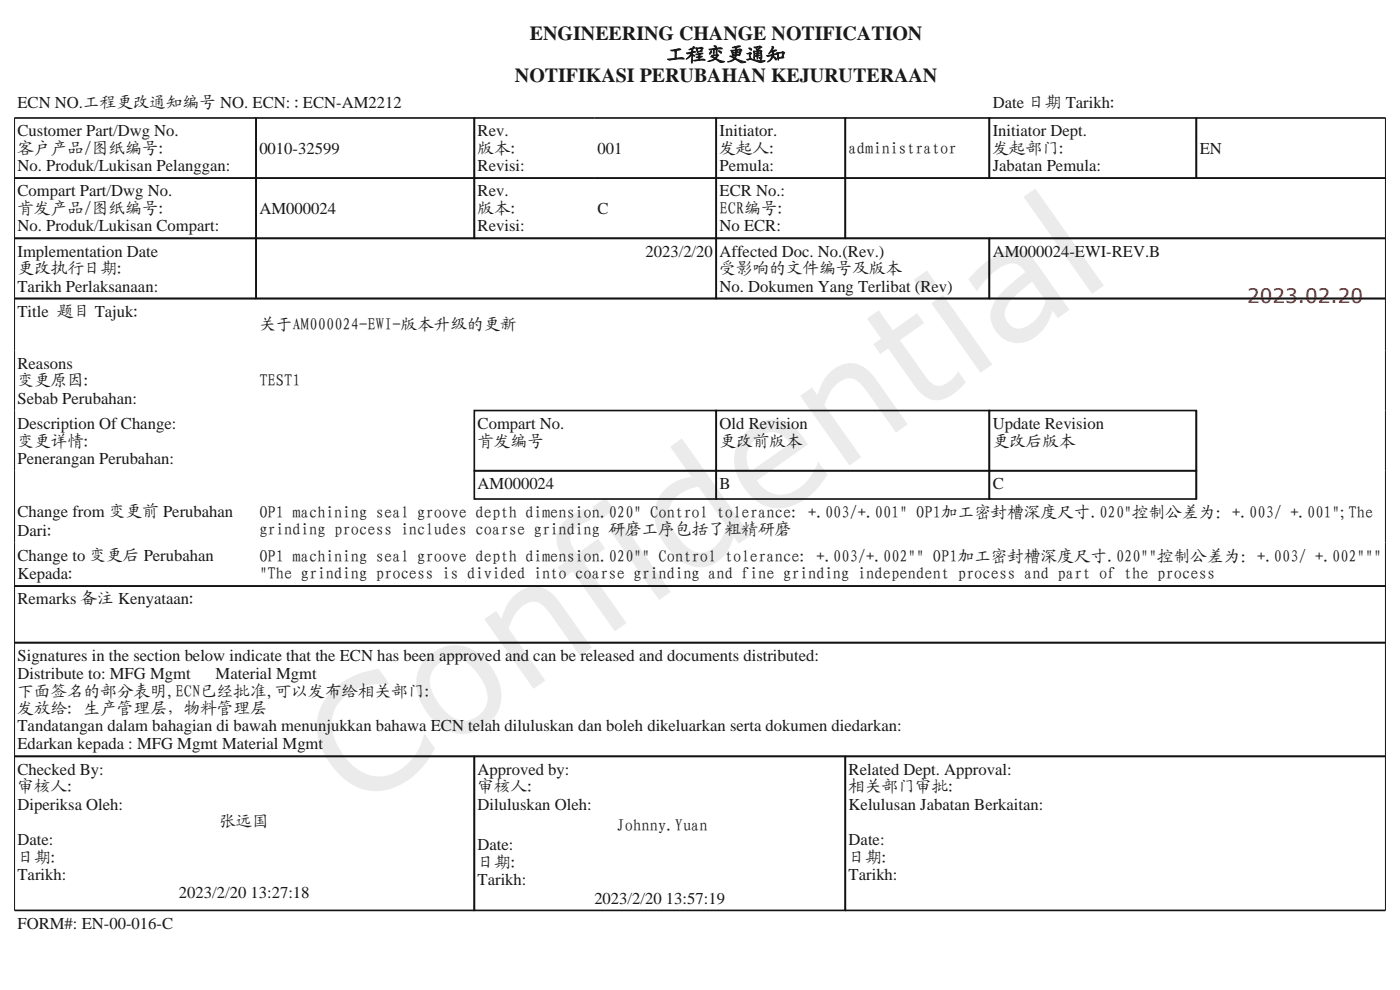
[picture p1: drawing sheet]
<svg xmlns="http://www.w3.org/2000/svg" width="297mm" height="210mm" viewBox="0 0 297 210" stroke-linecap="round" stroke-linejoin="round" font-family="sans-serif">
<defs><g id="words">
<text font-size="33.2" fill="#ebebeb" x="75.4" y="172.8" transform="rotate(-35 75.4 172.8)">Confidential</text>
<g font-size="4.2" fill="#191919">
<text x="112.4" y="8.5">ENGINEERING CHANGE NOTIFICATION</text>
<text x="109.2" y="17.4">NOTIFIKASI PERUBAHAN KEJURUTERAAN</text>
<text x="141.3" y="13">工程变更通知</text>
</g>
<text font-size="4.2" fill="#f00" x="264.6" y="64.2">2023.02.20</text>
<g font-size="3.5" fill="#191919">
<text x="3.7" y="22.9">ECN NO.工程更改通知编号 NO. ECN: :ECN-AM2212</text>
<text x="210.6" y="22.9">Date 日期 Tarikh:</text>
<text x="3.7" y="28.9">Customer Part/Dwg No.</text>
<text x="101.3" y="28.9">Rev.</text>
<text x="152.7" y="28.9">Initiator.</text>
<text x="210.6" y="28.9">Initiator Dept.</text>
<text x="3.7" y="32.7">客户产品/图纸编号:</text>
<text x="55" y="32.6">0010-32599</text>
<text x="101.3" y="32.7">版本:</text>
<text x="126.8" y="32.6">001</text>
<text x="152.7" y="32.7">发起人:</text>
<text x="180" y="32.7">administrator</text>
<text x="210.6" y="32.7">发起部门:</text>
<text x="254.5" y="32.6">EN</text>
<text x="3.7" y="36.3">No. Produk/Lukisan Pelanggan:</text>
<text x="3.7" y="41.6">Compart Part/Dwg No.</text>
<text x="101.3" y="36.3">Revisi:</text>
<text x="101.3" y="41.6">Rev.</text>
<text x="152.7" y="36.3">Pemula:</text>
<text x="152.7" y="41.6">ECR No.:</text>
<text x="210.6" y="36.3">Jabatan Pemula:</text>
<text x="3.7" y="45.4">肯发产品/图纸编号:</text>
<text x="55" y="45.4">AM000024</text>
<text x="101.3" y="45.4">版本:</text>
<text x="126.8" y="45.4">C</text>
<text x="152.7" y="45.4">ECR编号:</text>
<text x="3.7" y="49.1">No. Produk/Lukisan Compart:</text>
<text x="101.3" y="49.1">Revisi:</text>
<text x="152.7" y="49.1">No ECR:</text>
<text x="3.7" y="54.4">Implementation Date</text>
<text x="3.7" y="58.2">更改执行日期:</text>
<text x="136.9" y="54.4">2023/2/20</text>
<text x="152.7" y="54.4">Affected Doc. No.(Rev.)</text>
<text x="152.7" y="58.2">受影响的文件编号及版本</text>
<text x="210.6" y="54.4">AM000024-EWI-REV.B</text>
<text x="3.7" y="61.9">Tarikh Perlaksanaan:</text>
<text x="152.7" y="61.9">No. Dokumen Yang Terlibat (Rev)</text>
<text x="3.7" y="67.2">Title 题目 Tajuk:</text>
<text x="55" y="70.1">关于AM000024-EWI-版本升级的更新</text>
<text x="3.7" y="78.2">Reasons</text>
<text x="3.7" y="82">变更原因:</text>
<text x="55" y="82">TEST1</text>
<text x="3.7" y="85.6">Sebab Perubahan:</text>
<text x="3.7" y="90.9">Description Of Change:</text>
<text x="3.7" y="94.7">变更详情:</text>
<text x="101.3" y="90.9">Compart No.</text>
<text x="101.3" y="94.7">肯发编号</text>
<text x="152.7" y="90.9">Old Revision</text>
<text x="152.7" y="94.7">更改前版本</text>
<text x="210.6" y="90.9">Update Revision</text>
<text x="210.6" y="94.7">更改后版本</text>
<text x="3.7" y="98.4">Penerangan Perubahan:</text>
<text x="101.3" y="103.7">AM000024</text>
<text x="152.7" y="103.7">B</text>
<text x="210.6" y="103.7">C</text>
<text x="3.7" y="109.7">Change from 变更前 Perubahan</text>
<text x="3.7" y="113.6">Dari:</text>
<text x="55" y="110">OP1 machining seal groove depth dimension.020&quot; Control tolerance: +.003/+.001&quot; OP1加工密封槽深度尺寸.020&quot;控制公差为：+.003/ +.001&quot;;The</text>
<text x="55" y="113.5">grinding process includes coarse grinding 研磨工序包括了粗精研磨</text>
<text x="3.7" y="118.9">Change to 变更后 Perubahan</text>
<text x="55" y="119.2">OP1 machining seal groove depth dimension.020&quot;&quot; Control tolerance: +.003/+.002&quot;&quot; OP1加工密封槽深度尺寸.020&quot;&quot;控制公差为：+.003/ +.002&quot;&quot;&quot;</text>
<text x="3.7" y="122.8">Kepada:</text>
<text x="55" y="122.7">&quot;The grinding process is divided into coarse grinding and fine grinding independent process and part of the process</text>
<text x="3.7" y="128.2">Remarks 备注 Kenyataan:</text>
<text x="3.7" y="140.2">Signatures in the section below indicate that the ECN has been approved and can be released and documents distributed:</text>
<text x="3.7" y="144.1">Distribute to: MFG Mgmt</text>
<text x="3.7" y="147.9">下面签名的部分表明,ECN已经批准,可以发布给相关部门:</text>
<text x="45.7" y="144.1">Material Mgmt</text>
<text x="3.7" y="151.4">发放给: 生产管理层，物料管理层</text>
<text x="3.7" y="155.1">Tandatangan dalam bahagian di bawah menunjukkan bahawa ECN telah diluluskan dan boleh dikeluarkan serta dokumen diedarkan:</text>
<text x="3.7" y="159">Edarkan kepada : MFG Mgmt Material Mgmt</text>
<text x="3.7" y="164.3">Checked By:</text>
<text x="101.3" y="164.3">Approved by:</text>
<text x="180" y="164.3">Related Dept. Approval:</text>
<text x="3.7" y="168.1">审核人:</text>
<text x="3.7" y="171.7">Diperiksa Oleh:</text>
<text x="101.3" y="168.1">审核人:</text>
<text x="101.3" y="171.7">Diluluskan Oleh:</text>
<text x="180" y="168.1">相关部门审批:</text>
<text x="180" y="171.7">Kelulusan Jabatan Berkaitan:</text>
<text x="3.7" y="179.2">Date:</text>
<text x="46.5" y="175.5">张远国</text>
<text x="130.8" y="176.2">Johnny.Yuan</text>
<text x="180" y="179.2">Date:</text>
<text x="3.7" y="183">日期:</text>
<text x="101.3" y="180.3">Date:</text>
<text x="101.3" y="184.1">日期:</text>
<text x="180" y="183">日期:</text>
<text x="3.7" y="186.6">Tarikh:</text>
<text x="37.9" y="190.5">2023/2/20 13:27:18</text>
<text x="101.3" y="187.7">Tarikh:</text>
<text x="126.1" y="191.7">2023/2/20 13:57:19</text>
<text x="180" y="186.6">Tarikh:</text>
<text x="3.7" y="197">FORM#: EN-00-016-C</text>
</g>
</g></defs>
<g fill="none" stroke="#131313" stroke-width=".35">
<path d="M3.1 25h51.3M3.1 37.8h51.3M54.3 25h46.3v12.8h-46.3zM54.3 37.8h46.3v12.8h-46.3zM54.3 25v38.4M100.6 25h51.4M100.6 37.8h51.4M100.6 25v25.6M151.9 25h27.4v12.8h-27.4zM151.9 37.8h27.4v12.8h-27.4zM151.9 25v25.6M179.3 37.8h114.6"/>
<path d="M179.3 25h30.6v12.8h-30.6zM179.3 37.7v12.9M209.9 25h43.9v12.8h-43.9zM253.7 25h40.2M253.8 25v12.8M3.1 50.6h51.3M54.3 50.6h97.6v12.7h-97.6zM100.6 50.6h51.4M151.9 50.6h58v12.7h-58zM179.3 50.6h114.6M209.9 50.5v12.9M3.1 63.3h290.8"/>
<path d="M100.6 87.1h51.3v12.8h-51.3zM100.6 99.9h51.3v6h-51.3zM151.9 87.1h58v12.8h-58zM151.9 99.9h58v6h-58zM209.9 87.1h43.9v12.8h-43.9zM209.9 99.9h43.9v6h-43.9zM253.8 87.1v18.8M3.1 124.3h290.8M3.1 136.3h290.8M3.1 160.4h290.8M100.6 160.4h78.7v32.7h-78.7zM100.6 160.4v32.8"/>
<path d="M179.3 160.4v32.8M3.1 193.1h97.6M179.3 193.1h114.6"/>
</g>
<path d="M3.1 25v168.2M293.9 25v168.2" fill="none" stroke="#131313" stroke-width=".21"/>
<use href="#words"/>
</svg>
